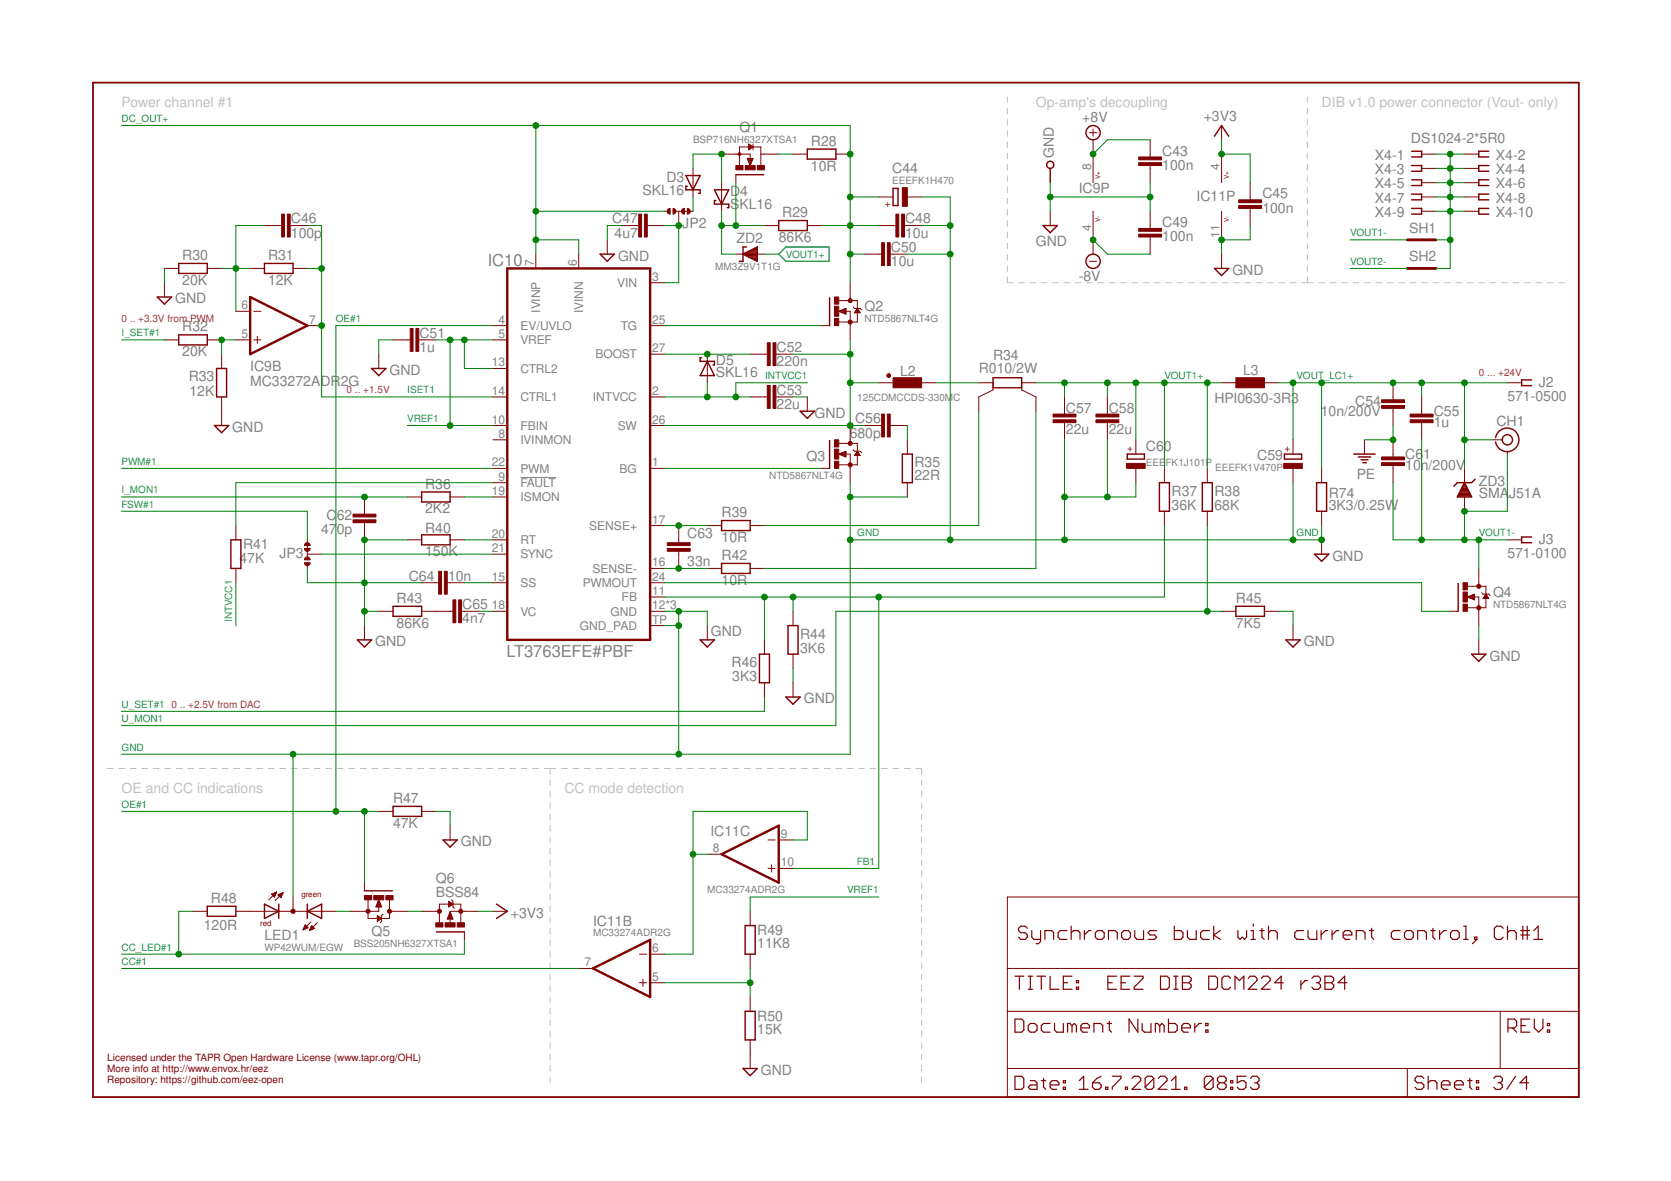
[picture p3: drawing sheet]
<svg xmlns="http://www.w3.org/2000/svg" width="297mm" height="210mm" viewBox="0 0 297 210" stroke-linecap="round" stroke-linejoin="round" font-family="sans-serif">
<defs><g id="words">
<g font-size="2.9" fill="#808080">
<text x="86.7" y="47.3">IC10</text>
<text x="90.1" y="116.9">LT3763EFE#PBF</text>
</g>
<g font-size="2.5" fill="#c0c0c0">
<text x="21.6" y="19">Power channel #1</text>
<text x="184.1" y="19">Op-amp's decoupling</text>
<text x="234.9" y="19">DIB v1.0 power connector (Vout- only)</text>
<text x="21.6" y="140.9">OE and CC indications</text>
<text x="100.3" y="140.9">CC mode detection</text>
</g>
<g font-size="2.5" fill="#808080">
<text x="131.4" y="23.5">Q1</text>
<text x="192.4" y="21.7">+8V</text>
<text x="214" y="21.5">+3V3</text>
<text x="144.1" y="25.9">R28</text>
<text x="187.3" y="28" transform="rotate(-90 187.3 28)">GND</text>
<text x="206.6" y="27.6">C43</text>
<text x="244.4" y="28.4">X4-1</text>
<text x="250.8" y="25.5">DS1024-2*5R0</text>
<text x="265.9" y="28.4">X4-2</text>
<text x="114.2" y="34.6">SKL16</text>
<text x="118.5" y="32.3">D3</text>
<text x="129.8" y="34.9">D4</text>
<text x="144.1" y="30.3">10R</text>
<text x="158.6" y="30.7">C44</text>
<text x="191.8" y="34.4">IC9P</text>
<text x="206.6" y="30.2">100n</text>
<text x="212.7" y="35.6">IC11P</text>
<text x="224.4" y="35.3">C45</text>
<text x="244.4" y="30.9">X4-3</text>
<text x="244.4" y="33.5">X4-5</text>
<text x="265.9" y="30.9">X4-4</text>
<text x="265.9" y="33.5">X4-6</text>
<text x="51.7" y="39.7">C46</text>
<text x="108.8" y="39.7">C47</text>
<text x="121.3" y="40.6">JP2</text>
<text x="129.8" y="37.2">S</text>
<text x="131.5" y="37.2">KL16</text>
<text x="139.1" y="38.6">R29</text>
<text x="160.9" y="39.7">C48</text>
<text x="206.6" y="40.3">C49</text>
<text x="224.4" y="37.8">100n</text>
<text x="244.4" y="36">X4-7</text>
<text x="244.4" y="38.6">X4-9</text>
<text x="250.5" y="41.4">SH1</text>
<text x="265.9" y="36">X4-8</text>
<text x="265.9" y="38.6">X4-10</text>
<text x="32.4" y="46.2">R30</text>
<text x="47.6" y="46.2">R31</text>
<text x="51.7" y="42.2">100p</text>
<text x="109.2" y="42.2">4u7</text>
<text x="109.9" y="46.3">GND</text>
<text x="130.9" y="43.3">ZD2</text>
<text x="138.4" y="43">86K6</text>
<text x="158.4" y="47.3">10u</text>
<text x="158.4" y="44.8">C50</text>
<text x="160.9" y="42.2">10u</text>
<text x="184.1" y="43.8">GND</text>
<text x="206.6" y="42.9">100n</text>
<text x="250.5" y="46.4">SH2</text>
<text x="31.1" y="53.9">GND</text>
<text x="32.4" y="50.6">20K</text>
<text x="47.6" y="50.6">12K</text>
<text x="191.8" y="49.9">-8V</text>
<text x="219.1" y="48.8">GND</text>
<text x="32.4" y="58.9">R32</text>
<text x="153.7" y="55.3">Q2</text>
<text x="32.4" y="63.3">20K</text>
<text x="44.5" y="66">IC9B</text>
<text x="74.6" y="62.6">1u</text>
<text x="74.6" y="60">C51</text>
<text x="127.3" y="64.8">D5</text>
<text x="138" y="65.1">220n</text>
<text x="138" y="62.6">C52</text>
<text x="176.5" y="64">R34</text>
<text x="33.5" y="67.8">R33</text>
<text x="33.7" y="70.3">12K</text>
<text x="44.5" y="68.5">MC33272ADR2G</text>
<text x="69.2" y="66.6">GND</text>
<text x="127.3" y="67">SKL16</text>
<text x="138" y="70.2">C53</text>
<text x="160" y="66.7">L2</text>
<text x="174" y="66.2">R010/2W</text>
<text x="215.9" y="71.6">HPI0630-3R3</text>
<text x="221" y="66.6">L3</text>
<text x="267.9" y="71.2">571-0500</text>
<text x="273.5" y="68.8">J2</text>
<text x="41.3" y="76.8">GND</text>
<text x="138" y="72.7">22u</text>
<text x="144.8" y="74.4">GND</text>
<text x="151" y="77.8">680p</text>
<text x="152" y="75.3">C56</text>
<text x="189.5" y="77.2">22u</text>
<text x="189.5" y="73.4">C57</text>
<text x="197.1" y="77.2">22u</text>
<text x="197.1" y="73.4">C58</text>
<text x="234.8" y="74">10n/200V</text>
<text x="240.9" y="72.1">C54</text>
<text x="254.9" y="75.9">1u</text>
<text x="254.9" y="74">C55</text>
<text x="266" y="75.6">CH1</text>
<text x="143.4" y="81.9">Q3</text>
<text x="162.6" y="83">R35</text>
<text x="203.7" y="80.2">C60</text>
<text x="223.5" y="81.7">C59</text>
<text x="249.8" y="83.5">10n/200V</text>
<text x="249.8" y="81.6">C6</text>
<text x="253" y="81.6">1</text>
<text x="75.6" y="86.8">R36</text>
<text x="162.6" y="85.3">22R</text>
<text x="208.3" y="88.1">R37</text>
<text x="215.9" y="88.1">R38</text>
<text x="236.2" y="88.4">R74</text>
<text x="241.2" y="85.2">PE</text>
<text x="262.9" y="88.6">SMA</text>
<text x="262.9" y="86.3">ZD3</text>
<text x="268.3" y="88.6">J51A</text>
<text x="57.1" y="94.9">47</text>
<text x="58.1" y="92.4">C</text>
<text x="59.9" y="94.9">0p</text>
<text x="59.9" y="92.4">62</text>
<text x="75.6" y="91.3">2K2</text>
<text x="75.6" y="94.8">R40</text>
<text x="122.2" y="95.6">C63</text>
<text x="128.3" y="91.9">R39</text>
<text x="208.3" y="90.6">36K</text>
<text x="215.9" y="90.6">68K</text>
<text x="236.2" y="90.6">3K3/0.25W</text>
<text x="42.6" y="100.1">47K</text>
<text x="43.2" y="97.6">R41</text>
<text x="49.7" y="99.1">JP3</text>
<text x="75.6" y="98.9">150K</text>
<text x="122.2" y="100.7">33n</text>
<text x="128.3" y="96.3">10R</text>
<text x="128.3" y="99.5">R42</text>
<text x="236.8" y="99.6">GND</text>
<text x="267.9" y="99.1">571-0100</text>
<text x="273.5" y="96.7">J3</text>
<text x="70.5" y="107.2">R43</text>
<text x="72.7" y="103.2">C64</text>
<text x="79.6" y="103.2">10n</text>
<text x="128.3" y="104">10R</text>
<text x="219.7" y="107.2">R45</text>
<text x="265.4" y="106.1">Q4</text>
<text x="70.5" y="111.6">86K6</text>
<text x="82.2" y="110.8">4n7</text>
<text x="82.2" y="108.3">C65</text>
<text x="126.4" y="113">GND</text>
<text x="142.2" y="113.5">R44</text>
<text x="219.7" y="111.6">7K5</text>
<text x="66.7" y="114.9">GND</text>
<text x="130" y="118.6">R46</text>
<text x="142.2" y="116">3K6</text>
<text x="231.8" y="114.9">GND</text>
<text x="264.8" y="117.4">GND</text>
<text x="130.2" y="121.1">3K3</text>
<text x="142.9" y="125">GND</text>
<text x="69.9" y="142.7">R47</text>
<text x="69.9" y="147.1">47K</text>
<text x="126.3" y="148.5">IC11C</text>
<text x="81.9" y="150.4">GND</text>
<text x="37.5" y="160.5">R48</text>
<text x="77.5" y="159.4">BSS84</text>
<text x="77.5" y="156.9">Q6</text>
<text x="36.2" y="165.3">120R</text>
<text x="47" y="167.1">LED1</text>
<text x="66.1" y="166.4">Q5</text>
<text x="90.8" y="163.1">+3V3</text>
<text x="105.4" y="164.5">IC11B</text>
<text x="134.6" y="166.2">R49</text>
<text x="134.6" y="168.5">11K8</text>
<text x="134.6" y="183.7">15K</text>
<text x="134.6" y="181.4">R50</text>
<text x="135.3" y="191.1">GND</text>
</g>
<g font-size="2.1" fill="#808080">
<text x="193.9" y="30.1" transform="rotate(-90 193.9 30.1)">8</text>
<text x="216.8" y="30.1" transform="rotate(-90 216.8 30.1)">4</text>
<text x="193.9" y="41.1" transform="rotate(-90 193.9 41.1)">4</text>
<text x="94.9" y="47.3" transform="rotate(-90 94.9 47.3)">7</text>
<text x="102.5" y="47.3" transform="rotate(-90 102.5 47.3)">6</text>
<text x="216.8" y="42.3" transform="rotate(-90 216.8 42.3)">11</text>
<text x="109.7" y="51">VIN</text>
<text x="115.9" y="49.9">3</text>
<text x="42.9" y="55">6</text>
<text x="55" y="57.5">7</text>
<text x="88.6" y="57.5">4</text>
<text x="92.5" y="58.6">EV/UVLO</text>
<text x="96" y="55.5" transform="rotate(-90 96 55.5)">IVINP</text>
<text x="103.6" y="55.7" transform="rotate(-90 103.6 55.7)">IVINN</text>
<text x="110.4" y="58.6">TG</text>
<text x="115.9" y="57.5">25</text>
<text x="42.9" y="60">5</text>
<text x="87.5" y="65.1">13</text>
<text x="88.6" y="60">5</text>
<text x="92.5" y="61.2">VREF</text>
<text x="105.9" y="63.7">BOOST</text>
<text x="115.9" y="62.6">27</text>
<text x="87.5" y="70.2">14</text>
<text x="92.5" y="66.2">CTRL2</text>
<text x="92.5" y="71.3">CTRL1</text>
<text x="105.4" y="71.3">INTVCC</text>
<text x="115.9" y="70.2">2</text>
<text x="87.5" y="75.3">10</text>
<text x="88.6" y="77.8">8</text>
<text x="92.5" y="76.4">FBIN</text>
<text x="109.9" y="76.4">SW</text>
<text x="115.9" y="75.3">26</text>
<text x="87.5" y="82.9">22</text>
<text x="92.5" y="78.9">IVINMON</text>
<text x="115.9" y="82.9">1</text>
<text x="87.5" y="88">19</text>
<text x="88.6" y="85.4">9</text>
<text x="92.5" y="86.6">FAULT</text>
<text x="92.5" y="89.1">ISMON</text>
<text x="92.5" y="84">PWM</text>
<text x="110.1" y="84">BG</text>
<text x="87.5" y="95.6">20</text>
<text x="104.7" y="94.2">SENSE+</text>
<text x="115.9" y="93.1">17</text>
<text x="87.5" y="98.1">21</text>
<text x="92.5" y="99.3">SYNC</text>
<text x="92.5" y="96.7">RT</text>
<text x="105.3" y="101.8">SENSE-</text>
<text x="115.9" y="100.7">16</text>
<text x="87.5" y="103.2">15</text>
<text x="92.5" y="104.3">SS</text>
<text x="103.6" y="104.3">PWMOUT</text>
<text x="110.5" y="106.9">FB</text>
<text x="115.9" y="105.8">11</text>
<text x="115.9" y="103.2">24</text>
<text x="87.5" y="108.3">18</text>
<text x="92.5" y="109.4">VC</text>
<text x="103.1" y="112">GND_PAD</text>
<text x="108.5" y="109.4">GND</text>
<text x="115.9" y="108.3">12*3</text>
<text x="115.9" y="110.8">TP</text>
<text x="138.8" y="148.9">9</text>
<text x="126.7" y="151.5">8</text>
<text x="138.8" y="154">10</text>
<text x="103.9" y="171.8">7</text>
<text x="115.9" y="169.2">6</text>
<text x="115.9" y="174.3">5</text>
</g>
<g font-size="1.8" fill="#008080">
<text x="21.6" y="21.7">DC_OUT+</text>
<text x="240" y="42">VOUT1-</text>
<text x="139.7" y="45.8">VOUT1+</text>
<text x="240" y="47.1">VOUT2-</text>
<text x="21.6" y="59.8">I_SET#1</text>
<text x="59.7" y="57.2">OE#1</text>
<text x="72.4" y="69.9">ISET1</text>
<text x="136" y="67.4">INTVCC1</text>
<text x="207" y="67.4">VOUT1+</text>
<text x="230.5" y="67.4">VOUT_LC1+</text>
<text x="72.4" y="75">VREF1</text>
<text x="21.6" y="82.6">PWM#1</text>
<text x="21.6" y="87.7">I_MON1</text>
<text x="21.6" y="90.2">FSW#1</text>
<text x="152.4" y="95.3">GND</text>
<text x="230.5" y="95.3">GND</text>
<text x="262.9" y="95.3">VOUT1-</text>
<text x="41.3" y="110.6" transform="rotate(-90 41.3 110.6)">INTVCC1</text>
<text x="21.6" y="125.8">U_SET#1</text>
<text x="21.6" y="128.3">U_MON1</text>
<text x="21.6" y="133.4">GND</text>
<text x="21.6" y="143.6">OE#1</text>
<text x="152.3" y="153.7">FB1</text>
<text x="150.6" y="158.8">VREF1</text>
<text x="21.6" y="171.5">CC#1</text>
<text x="21.6" y="169">CC_LED#1</text>
</g>
<g font-size="1.8" fill="#808080">
<text x="123.2" y="25.5">BSP716NH6327XTSA1</text>
<text x="158.6" y="32.6">EEEFK1H470</text>
<text x="127.1" y="48">MM3Z9V1T1G</text>
<text x="153.7" y="57.2">NTD5867NLT4G</text>
<text x="152.4" y="71.2">125CDMCCDS-330MC</text>
<text x="203.7" y="82.8">EEE</text>
<text x="207.2" y="82.8">FK1J101P</text>
<text x="216" y="83.7">EEEFK1V470P</text>
<text x="136.8" y="85.2">NTD5867NLT4G</text>
<text x="265.4" y="108">NTD5867NLT4G</text>
<text x="125.7" y="158.8">MC33274ADR2G</text>
<text x="105.4" y="166.4">MC33274ADR2G</text>
<text x="47" y="169">WP42WUM/EGW</text>
<text x="62.9" y="168.3">BSS205NH6327XTSA1</text>
</g>
<g font-size="1.8" fill="#800000">
<text x="157.3" y="36.9">+</text>
<text x="201.3" y="80.3" transform="rotate(-90 201.3 80.3)">+</text>
<text x="229.3" y="80.3" transform="rotate(-90 229.3 80.3)">+</text>
<text x="19.1" y="188.6">Licensed under the TAPR Open Hardware License (www.tapr.org/OHL)</text>
<text x="19.1" y="190.5">More info at http://www.envox.hr/eez</text>
<text x="19.1" y="192.4">Repository: https://github.com/eez-open</text>
</g>
<g font-size="1.8" fill="#800080">
<text x="21.6" y="57.2">0 .. +3.3V from PWM</text>
<text x="61.6" y="69.9">0 .. +1.5V</text>
<text x="262.9" y="66.7">0 ... +24V</text>
<text x="30.5" y="125.8">0 .. +2.5V from DAC</text>
</g>
<g font-size="1.4" fill="#800000">
<text x="53.6" y="159.4">green</text>
<text x="46.2" y="164.5">red</text>
</g>
<g font-size="1.1" fill="#800000">
<text x="195.6" y="31.8" transform="rotate(-90 195.6 31.8)">V+</text>
<text x="218.4" y="31.8" transform="rotate(-90 218.4 31.8)">V+</text>
<text x="195.6" y="39.5" transform="rotate(-90 195.6 39.5)">V-</text>
<text x="218.4" y="39.5" transform="rotate(-90 218.4 39.5)">V-</text>
</g>
</g></defs>
<g fill="none" stroke="#c0c0c0" stroke-width=".18">
<path d="M179.1 17.2v1M179.1 19.2v1M232.4 17.2v1M232.4 19.2v1M179.1 21.2v1M179.1 23.2v1M179.1 25.2v1M179.1 27.2v1M179.1 29.2v1M179.1 31.2v1M179.1 33.2v1M179.1 35.2v1"/>
<path d="M179.1 37.2v1M179.1 39.2v1M232.4 21.2v1M232.4 23.2v1M232.4 25.2v1M232.4 27.2v1M232.4 29.2v1M232.4 31.2v1M232.4 33.2v1M232.4 35.2v1M232.4 37.2v1M232.4 39.2v1"/>
<path d="M179.1 49.2v1h1M179.1 41.2v1M179.1 43.2v1M179.1 45.2v1M179.1 47.2v1M181.1 50.2h1M183.1 50.2h1M185.1 50.2h1M187.1 50.2h1M189.1 50.2h1M191.1 50.2h1.1M193.1 50.2h1.1"/>
<path d="M195.2 50.2h1M197.2 50.2h1M199.2 50.2h1M201.2 50.2h1M203.2 50.2h1M205.2 50.2h1M207.2 50.2h1M209.3 50.2h.9M211.3 50.2h1M213.3 50.2h1M215.3 50.2h1M217.3 50.2h1"/>
<path d="M219.3 50.2h1M221.3 50.2h1M223.3 50.2h1M225.3 50.2h1.1M227.4 50.2h1M229.4 50.2h1M231.4 50.2h2M232.4 41.2v1M232.4 43.2v1M232.4 45.2v1M232.4 47.2v1M232.4 49.2v1"/>
<path d="M234.4 50.2h1.1M236.5 50.2h1M238.5 50.2h1M240.5 50.2h1.1M242.5 50.2h1.1M244.6 50.2h1M246.6 50.2h1M248.6 50.2h1.1M250.7 50.2h1M252.7 50.2h1M254.7 50.2h1.1M256.8 50.2h1"/>
<path d="M258.8 50.2h1M260.8 50.2h1.1M262.8 50.2h1.1M264.9 50.2h1M266.9 50.2h1M268.9 50.2h1.1M271 50.2h1M273 50.2h1M275 50.2h1.1M277.1 50.2h1M19.1 136.6h1M21.1 136.6h1.1"/>
<path d="M23.2 136.6h1M25.2 136.6h1M27.2 136.6h1.1M29.3 136.6h1M31.3 136.6h1.1M33.4 136.6h1M35.4 136.6h1.1M37.5 136.6h1M39.5 136.6h1.1M41.6 136.6h1M43.6 136.6h1M45.7 136.6h1"/>
<path d="M47.7 136.6h1M49.7 136.6h1.1M51.8 136.6h1M53.8 136.6h1.1M55.9 136.6h1M57.9 136.6h1M60 136.6h1M62 136.6h1M64.1 136.6h1M66.1 136.6h1M68.1 136.6h1.1M70.2 136.6h1"/>
<path d="M72.2 136.6h1.1M74.3 136.6h1M76.3 136.6h1.1M78.4 136.6h1M80.4 136.6h1M82.4 136.6h1.1M84.5 136.6h1M86.5 136.6h1.1M88.6 136.6h1M90.6 136.6h1.1M92.7 136.6h1M94.7 136.6h1.1"/>
<path d="M96.8 136.6h2M97.8 136.6v1M97.8 138.6v1M99.8 136.6h1.1M101.9 136.6h1M103.9 136.6h1M105.9 136.6h1.1M107.9 136.6h1.1M110 136.6h1M112 136.6h1.1M114 136.6h1.1M116.1 136.6h1"/>
<path d="M118.1 136.6h1M120.1 136.6h1.1M122.2 136.6h1M124.2 136.6h1M126.2 136.6h1.1M128.3 136.6h1M130.3 136.6h1M132.3 136.6h1M134.4 136.6h1M136.4 136.6h1M138.4 136.6h1M140.5 136.6h1"/>
<path d="M142.5 136.6h1M144.5 136.6h1M146.5 136.6h1.1M148.6 136.6h1M150.6 136.6h1M152.6 136.6h1.1M154.7 136.6h1M156.7 136.6h1M158.7 136.6h1.1M160.8 136.6h1M162.8 136.6h1v1M163.8 138.6v1"/>
<path d="M97.8 140.7v1M97.8 142.7v1M97.8 144.7v1M97.8 146.7v1.1M97.8 148.8v1M97.8 150.8v1M97.8 152.8v1.1M97.8 154.9v1M97.8 156.9v1M97.8 158.9v1.1M163.8 140.7v1M163.8 142.7v1"/>
<path d="M163.8 144.7v1M163.8 146.7v1.1M163.8 148.8v1M163.8 150.8v1M163.8 152.8v1.1M163.8 154.9v1M163.8 156.9v1M163.8 158.9v1.1M97.8 161v1M97.8 163v1M97.8 165v1.1M97.8 167v1.1"/>
<path d="M97.8 169.1v1M97.8 171.1v1M97.8 173.1v1.1M97.8 175.2v1M97.8 177.2v1M97.8 179.2v1.1M163.8 161v1M163.8 163v1M163.8 165v1.1M163.8 167v1.1M163.8 169.1v1M163.8 171.1v1"/>
<path d="M163.8 173.1v1.1M163.8 175.2v1M163.8 177.2v1M163.8 179.2v1.1M97.8 181.3v1M97.8 183.3v1M97.8 185.3v1.1M97.8 187.3v1.1M97.8 189.4v1M97.8 191.4v1M163.8 181.3v1M163.8 183.3v1"/>
<path d="M163.8 185.3v1.1M163.8 187.3v1.1M163.8 189.4v1M163.8 191.4v1"/>
</g>
<path d="M92.5 84.9h6.3" fill="none" stroke="#808080" stroke-width=".18"/>
<g fill="none" stroke="#800000" stroke-width=".21">
<path d="M180.4 173.5h1.6M181.2 173.5v2.3M182.6 165l-.4-.4h-.7l-.4 .4v.4l.4 .4h.7l.4 .4v.4l-.4 .4h-.7l-.4-.4M182.8 173.5h.8M182.8 175.8h.8M183.2 173.5v2.3M183.4 165.4v1.2l.4 .4h1.2M184.3 173.5h1.6M185 165.4v1.9l-.4 .4h-.4M185.1 173.5v2.3M185.7 167v-1.6h1.2l.4 .4v1.2M186.7 173.5v2.3h1.5"/>
<path d="M189 174.7h.8M189.7 165.4h-1.2l-.4 .4v.8l.4 .4h1.2M190.4 165.8l.4-.4h.8l.4 .4v1.2M190.4 164.6v2.4M190.6 173.5h-1.6v2.3h1.6M191.3 175.5h.4v.3h-.4zM191.3 174.3h.4v.4h-.4zM192.8 165.4v1.6M193.9 165.4h-.4l-.7 .8M194.7 165.8l.4-.4h.8l.4 .4v.8l-.4 .4h-.8l-.4-.4zM196.9 174.7h.8M197 167v-1.6h1.2l.4 .4v1.2"/>
<path d="M198.5 173.5h-1.6v2.3h1.6M199.3 174.7h.8M199.4 165.8l.4-.4h.8l.3 .4v.8l-.3 .4h-.8l-.4-.4zM200.8 173.5h-1.5v2.3h1.5M201.6 173.5h1.6v.4l-1.6 1.6v.3h1.6M201.7 165.4v1.2l.4 .4h1.2v-1.6M205.6 165.4h-1.2l-.3 .4 .3 .4h.8l.4 .4-.4 .4h-1.1M206.3 173.5h1.2l.4 .4v1.6l-.4 .3h-1.2zM208.6 173.5h.8M208.6 175.8h.8M208.7 164.6v2.4h1.2l.4-.4v-.8l-.4-.4h-1.2M209 173.5v2.3"/>
<path d="M210.2 173.5h1.2l.4 .4v.4l-.4 .4 .4 .4v.4l-.4 .3h-1.2zM210.2 174.7h1.2M211.1 165.4v1.2l.4 .4h1.1v-1.6M214.9 173.5h1.1l.4 .4v1.6l-.4 .3h-1.1zM215 165.4h-1.2l-.4 .4v.8l.4 .4h1.2M215.8 164.6v2.4M216.9 165.4l-1.1 .8 1.1 .8M218.8 173.9l-.4-.4h-.8l-.4 .4v1.6l.4 .3h.8l.4-.3M219.5 175.8v-2.3l.8 .8 .8-.8v2.3M220 165.4v1.2l.4 .4 .4-.4 .4 .4 .4-.4v-1.2M221.9 173.9l.4-.4h.8l.3 .4v.4l-1.5 1.5h1.5M222.4 167h.8"/>
<path d="M222.4 165.4h.4v1.6M222.8 164.2v.4M223.9 165.4h.8M224.2 173.9l.4-.4h.8l.4 .4v.4l-1.6 1.5h1.6M224.3 165v1.6l.4 .4M225.5 165.8l.4-.4h.8l.4 .4v1.2M225.5 164.6v2.4M228.1 174.7h-1.5l1.1-1.2v2.3M231.2 174.3v1.5M231.7 165.4h-1.1l-.4 .4v.8l.4 .4h1.1M232.4 174.3h-.4l-.8 .8M232.5 165.4v1.2l.4 .4h1.2v-1.6"/>
<path d="M233.2 173.9l.4-.4h.8l.3 .4v.4l-.3 .4M234 174.7h.4M234.4 174.7l.3 .4v.4l-.3 .3h-.8l-.4-.3M234.8 165.4v1.6M235.5 173.5h1.2l.4 .4v.4l-.4 .4 .4 .4v.4l-.4 .3h-1.2zM235.5 174.7h1.2M236 165.4h-.4l-.8 .8M236.8 165.4v1.6M238 165.4h-.4l-.8 .8M238.8 166.2h1.5v-.4l-.4-.4h-.8l-.3 .4v.8l.3 .4h.8M239.4 174.7h-1.5l1.1-1.2v2.3M241.1 167v-1.6h1.2l.4 .4v1.2"/>
<path d="M243.4 165.4h.8M243.8 165v1.6l.4 .4M248.9 165.4h-1.2l-.4 .4v.8l.4 .4h1.2M249.7 165.8l.3-.4h.8l.4 .4v.8l-.4 .4h-.8l-.3-.4zM252 167v-1.6h1.2l.4 .4v1.2M254.3 165.4h.8M254.7 165v1.6l.4 .4M255.9 165.4v1.6M257.1 165.4h-.4l-.8 .8M257.9 165.8l.3-.4h.8l.4 .4v.8l-.4 .4h-.8l-.3-.4zM260.2 164.6h.4v2.4M260.2 167h.8"/>
<path d="M262.1 166.6h.4v.4h-.4zM262.5 167l-.8 .7M267.2 165l-.4-.4h-.8l-.4 .4v1.6l.4 .4h.8l.4-.4M268 165.8l.4-.4h.8l.3 .4v1.2M268 164.6v2.4M270.3 165.4h1.6M270.3 166.2h1.6M270.7 164.6v2.4M271.5 164.6v2.4M272.6 167h1.6M272.6 165.4l.8-.8v2.4M180.4 181.1h1.2l.4 .4v1.6l-.4 .4h-1.2z"/>
<path d="M180.4 191.3h1.2l.4 .4v1.5l-.4 .4h-1.2zM182.8 182.3l.4-.4h.7l.4 .4v.8l-.4 .4h-.7l-.4-.4zM183.2 192.1h.7l.4 .3v1.2h-1.1l-.4-.4 .4-.4h1.1M185.1 192.1h.8M185.5 191.7v1.5l.4 .4M186.7 192.8h1.5v-.4l-.4-.3h-.8l-.3 .3v.8l.3 .4h.8M186.7 181.9h-1.2l-.4 .4v.8l.4 .4h1.2M187.5 181.9v1.2l.3 .4h1.2v-1.6M189 193.2h.4v.4h-.4zM189 192.1h.4v.3h-.4zM190.6 182.3l-.4-.4h-.4v1.6M190.6 182.3l.4-.4 .3 .4v1.2"/>
<path d="M190.6 182.3v1.2M191.9 193.6h1.5M191.9 192.1l.7-.8v2.3M192.1 182.7h1.6v-.4l-.4-.4h-.8l-.4 .4v.8l.4 .4h.8M194.2 192.4h1.2l.3 .4v.4l-.3 .4h-.8l-.4-.4zM194.5 183.5v-1.6h1.1l.4 .4v1.2M195.7 191.3l-.7 .4-.8 .7M196.5 193.2h.4v.4h-.4zM196.8 181.9h.8M197.2 181.5v1.6l.4 .4M197.7 191.3h1.6v.4l-1.6 1.5v.4M200 193.2h.4v.4h-.4z"/>
<path d="M201.2 191.7l.4-.4h.8l.4 .4v.4l-1.6 1.5h1.6M202.3 181.1v2.4l-1.6-2.4v2.4M203 181.9v1.2l.4 .4h1.2v-1.6M205.1 191.7v1.5l-.4 .4h-.8l-.3-.4M205.1 191.7l-.4-.4h-.8l-.3 .4v1.5M205.1 191.7l-1.5 1.5M205.9 191.7l.4-.4h.8l.4 .4v.4l-1.6 1.5h1.6M206.2 182.3l-.4-.4h-.4v1.6M206.2 182.3v1.2M206.2 182.3l.3-.4 .4 .4v1.2M207.7 181.1v2.4h1.2l.4-.4v-.8l-.4-.4h-1.2M208.2 193.6h1.6"/>
<path d="M208.2 192.1l.8-.8v2.3M210.1 182.7h1.5v-.4l-.4-.4h-.8l-.3 .4v.8l.3 .4h.8M210.6 193.2h.4v.4h-.4zM212.4 181.9v1.6M213.6 181.9h-.4l-.8 .8M214.3 183.1h.4v.4h-.4zM214.3 181.9h.4v.4h-.4zM215.6 191.7v1.5l-.4 .4h-.7l-.4-.4M215.6 191.7l-.4-.4h-.7l-.4 .4v1.5M215.6 191.7l-1.5 1.5M216.8 192.4l-.4 .4v.4l.4 .4h.8l.4-.4v-.4l-.4-.4M216.8 192.4l-.4-.3v-.4l.4-.4h.8l.4 .4v.4l-.4 .3"/>
<path d="M216.8 192.4h.8M218.8 193.2h.3v.4h-.3zM218.8 192.1h.3v.3h-.3zM221.5 191.3h-1.6v1.1l.8-.3h.4l.4 .3v.8l-.4 .4h-.8l-.4-.4M222.3 191.7l.4-.4h.7l.4 .4v.4l-.4 .3M223 192.4h.4M223.4 192.4l.4 .4v.4l-.4 .4h-.7l-.4-.4M253.1 191.7l-.4-.4h-.8l-.4 .4v.4l.4 .3h.8l.4 .4v.4l-.4 .4h-.8l-.4-.4M253.9 192.4l.4-.3h.8l.3 .3v1.2M253.9 191.3v2.3M256.2 192.8h1.6v-.4l-.4-.3h-.8l-.4 .3v.8l.4 .4h.8M258.6 192.8h1.5v-.4l-.4-.3h-.7l-.4 .3v.8l.4 .4h.7"/>
<path d="M260.9 192.1h.8M261.3 191.7v1.5l.4 .4M262.4 193.2h.4v.4h-.4zM262.4 192.1h.4v.3h-.4zM265.5 191.7l.4-.4h.8l.4 .4v.4l-.4 .3M266.3 192.4h.4M266.7 192.4l.4 .4v.4l-.4 .4h-.8l-.4-.4M268.1 182.7h1.1l.4-.4v-.8l-.4-.4h-1.1v2.4M268.8 182.7l.8 .8M269.4 191.3l-1.6 2.3M270.4 182.3h.8M271.7 192.4h-1.5l1.2-1.1v2.3"/>
<path d="M271.9 181.1h-1.5v2.4h1.5M272.7 181.1v1.6l.8 .8 .8-.8v-1.6M275.1 183.1h.4v.4h-.4zM275.1 181.9h.4v.4h-.4z"/>
</g>
<path d="M16.5 14.7h264.1v180.3h-264.1z" fill="none" stroke="#800000" stroke-width=".32"/>
<g fill="none" stroke="#800000" stroke-width=".18">
<path d="M118.1 37.5h.8M119.9 37.5h3.3M120.6 37.5v2.6M123.2 29.9v5.1M128.3 27.4h5v.9M128.3 32.5v5M130.8 31.1v1.4M132.8 28.2h1.1l-.6 1.2zM132.9 28.2h1M132.9 28.3h.9M132.9 28.4h.9M133 28.5h.7"/>
<path d="M133.1 28.7h.5M133.1 28.8h.5M133.1 25.6l.8 .5-.8 .5zM133.1 26.6h.1M133.1 26.5h.2M133.1 26.4h.4M133.1 26.2h.6M133.1 26h.6M133.1 25.9h.4M133.1 25.8h.2M133.1 25.7h.1M133.1 28.9h.5"/>
<path d="M133.2 29h.3M133.2 29.1h.3M133.3 29.3h.1M133.3 29.4h.1M133.9 25.6v1M135.3 27.4h3.1M135.3 29.4v-3.3h-3.9v3.3M141 27.4h2.5M148.6 27.4h2.5M156.2 35h2.5M161.3 35h2.5M186.7 37.5v2.6"/>
<path d="M193.7 23.6h1.2M194.3 22.9v1.3M194.3 24.8v7.7M194.3 37.5v7.7M204.4 24.8v3.1M204.4 29.4v3.1M204.4 37.5v3.1M217.1 22.3v2.5M217.1 27.4v5.1M217.1 37.5v5.1M222.2 32.5v3M222.2 37v3.1"/>
<path d="M252.7 35h2.5M252.7 27.4h2.5M252.7 29.9h2.5M252.7 32.5h2.5M252.7 37.5h2.5M260.3 35h2.6M260.3 27.4h2.6M260.3 29.9h2.6M260.3 32.5h2.6M260.3 37.5h2.6M29.2 47.7h2.6M29.2 50.2v2.6"/>
<path d="M36.9 47.7h2.5M41.9 55.3h2.6M44.5 47.7h2.5M45.1 55.3h1.3M45.7 59.8v1.2M47 40.1h3.1M51.6 40.1h3M52.1 47.7h2.5M54.6 57.9h2.6M87.6 57.9h2.6M95.2 45.2v2.5M102.9 45.2v2.5"/>
<path d="M107.9 42.6v2.6M110.5 40.1h3M115.1 40.1h3M115.6 50.2h2.5M115.6 57.9h2.5M130.8 45.2h5.1M135.9 40.1h2.5M143.5 40.1h2.5M146 57.9h1.5M149.1 55.3l1.3 .5M149.1 55.3h2v5.1M149.1 53.4h3.3v3.8h-3.3"/>
<path d="M149.4 55.4h1M149.4 55.2h1M149.7 55.6h.7M149.7 55.1h.7M150 55.7h.4M150 54.9h.4M150.3 55.8h.1M150.3 54.8h.1M150.4 54.8v1M150.4 54.8l-1.3 .5M151.1 50.2v3.2M151.6 54.6l.3 .2h1l.3 .3"/>
<path d="M151.9 55.6h1M152 55.4h.8M152.1 55.3h.6M152.1 55.2h.6M152.2 55.1h.4M152.3 54.9h.2M152.4 54.8l.5 .8h-1zM153.7 45.2h3M156.2 40.1h3.1M158.2 45.2h3.1M160.8 40.1h3M193.7 46.4h1.2"/>
<path d="M204.4 42.1v3.1M217.1 45.2v2.5M29.2 60.4h2.6M36.9 60.4h2.5M39.4 62.9v2.6M39.4 70.5v5.1M41.9 60.4h2.6M45.1 60.4h1.3M67.3 62.9v2.6M69.9 60.4h3M74.4 60.4h3.1M87.6 65.5h2.6"/>
<path d="M87.6 75.6h2.6M87.6 60.4h2.6M87.6 70.5h2.6M87.6 78.2h2.6M115.6 75.6h2.5M115.6 70.5h2.5M115.6 62.9h2.5M125.7 62.9v5.1M133.3 70.5h3.1M133.3 62.9h3.1M137.9 70.5h3.1M137.9 62.9h3.1"/>
<path d="M143.5 70.5v2.6M149.1 78.8h3.3v3.8h-3.3M151.1 75.6v3.2M151.6 79.9l.3 .3h1l.3 .3M153.7 75.6h3M156.2 68h2.5M158.2 75.6h3.1M161.3 78.2v2.5M163.8 68h2.6M174 68h2.5v1.3l-2.5 1.2v2.6M184.1 68h-2.5v1.3l2.5 1.2v2.6M189.2 70.5v3.1"/>
<path d="M189.2 75.1v3.1M196.8 70.5v3.1M196.8 75.1v3.1M201.9 78.2v2.5M217.1 68h2.6M224.8 68h2.5M229.8 78.2v2.5M242.5 78.2v2.5M247.6 68v3.1M247.6 72.6v3M247.6 78.2v3M252.7 70.5v3.1"/>
<path d="M252.7 75.1v3.1M265.4 78.2h1.6M267.9 68h2.6M41.9 93.4v2.5M54.6 98.5h2.6M54.6 95.9v3.4M64.8 88.3v3.1M64.8 92.9v3M72.4 88.3h2.6M72.4 95.9h2.6M80 88.3h2.5M80 95.9h2.5"/>
<path d="M87.6 85.8h2.6M87.6 88.3h2.6M87.6 83.2h2.6M87.6 98.5h2.6M87.6 95.9h2.6M115.6 93.4h2.5M115.6 83.2h2.5M120.6 93.4v3.1M120.6 98v3M125.7 93.4h2.6M133.3 93.4h2.6M146 83.2h1.5"/>
<path d="M149.1 80.7l1.3-.5v1zM149.2 80.8h1.2M149.3 80.6h1.1M149.5 80.9h.9M149.6 80.5h.8M149.8 81h.6M149.9 80.4h.5M150.1 81.1h.3M150.2 80.3h.2M150.2 80.7h.9v5.1M152 80.9h.8M152 80.8h.8"/>
<path d="M152.1 80.6h.6M152.2 80.5h.4M152.3 80.4h.2M152.3 80.3h.1M152.4 80.2l.5 .8h-1zM161.3 85.8v2.5M201.9 83.2v2.6M207 83.2v2.6M207 90.9v2.5M214.6 83.2v2.6M214.6 90.9v2.5M229.8 83.2v2.6"/>
<path d="M234.9 83.2v2.6M234.9 90.9v2.5M234.9 95.9v2.6M247.6 82.7v3.1M260.3 83.2v2.6M260.3 88.3v2.6M267.9 95.9h2.6M267.9 80.3v.4M41.9 101v2.6M54.6 100.3v.7M64.8 111.2v2.5M67.3 108.6h2.6"/>
<path d="M75 108.6h5.5M75 103.6h3M79.5 103.6h3M82 108.6h3.1M87.6 108.6h2.6M87.6 103.6h2.6M115.6 106.1h2.5M115.6 108.6h2.5M115.6 103.6h2.5M115.6 101h2.5M115.6 111.2h2.5M125.7 101h2.6"/>
<path d="M125.7 111.2v2.5M133.3 101h2.6M135.9 113.7v2.6M141 108.6v2.6M141 116.3v2.5M217.1 108.6h2.6M224.8 108.6h2.5M229.8 111.2v2.5M257.8 108.6h1.4M260.8 106.1l1.3-.5v1zM260.9 104.2h3.2v3.8h-3.3M260.9 106.1h1.2"/>
<path d="M261.1 106.2h1M261.2 106h.9M261.4 106.3h.7M261.5 105.9h.6M261.7 106.4h.4M261.8 105.7h.3M262 106.1h.9v5.1M262 106.6h.1M262.1 105.6h.1M262.9 101v3.2M262.9 113.7v2.6M263.4 105.3l.2 .3h1l.3 .3"/>
<path d="M263.7 106.2h.8M263.8 106.1h.7M263.9 106h.5M264 105.9h.3M264.1 105.7h.1M264.1 105.6l.5 .8h-1zM264.1 105.6h.1M135.9 121.3v2.6M141 121.3v2.6M48.3 158.9l.5 .5M48.3 158.9h.7M48.4 159h.6"/>
<path d="M48.5 159.2h.4M48.6 158.8h.5M48.6 159.3h.3M48.7 159.4h.1M48.9 158.7h.2M49.1 158.6h.1M49.2 158.5l-1.4 1.4M49.2 158.5l-.9 .4M49.2 158.5l-.4 .9M49.4 159h.7M49.5 159.2h.6M49.7 159.3h.3"/>
<path d="M49.7 158.9h.5M49.8 159.4h.2M49.9 159.5h.1M50 158.8h.2M50.3 158.7h.1M50.3 158.7l-1.4 1.4M50.3 158.7l-.9 .3 .5 .6M50.3 158.7l-.4 .9M52.1 159.4v2.6M64.8 156.9v1.4M65.4 159.9v3.3h3.8v-3.2M67.3 159.9l.5 1.3h-1z"/>
<path d="M67.3 144.2h2.6M75 144.2h2.5M80 146.7v2.6M80.3 159.9l.2 .3v1l.3 .3M125.7 151.8h2.6M136.5 154.3h1.3M136.5 149.3h1.3M137.2 153.7v1.3M138.4 154.3h2.6M138.4 149.3h2.6M179.1 159.4h101.5v35.6h-101.5zM34.3 162h2.6"/>
<path d="M41.9 162h17.8M53.9 165.2h.2M54 165.1h.3M54 165h.6M54.1 164.8h.6M54.1 164.7h.5M54.2 164.6h.2M54.2 164.5h.1M54.3 164.4l.5 .5-.9 .4zM55 165.3h.2M55.1 165.2h.4M55.1 165.1h.7"/>
<path d="M55.2 165h.6M55.2 164.8h.5M55.3 163.9l-1.4 1.4M55.3 164.7h.3M55.4 164.6h.1M55.4 164.5l.5 .5-.9 .4zM56.4 164l-1.4 1.4M66.9 161.1h.9M66.9 161h.8M67 160.8h.7M67 160.7h.6M67.1 160.6h.5"/>
<path d="M67.1 163.3h.7M67.1 163.2h.6M67.1 163h.4M67.1 162.9h.2M67.1 162.8h.1M67.1 162.7l.7 .5-.7 .5zM67.1 163.7h.1M67.1 163.6h.1M67.1 163.5h.3M67.1 163.4h.5M67.1 160.5h.4M67.2 160.4h.3"/>
<path d="M67.2 160.3h.2M67.2 160.1h.2M67.3 160h.1M67.3 161.1v.9h-5M68.1 162.5l-.3 .2v1l-.2 .3M69.2 162h3.2M75 162h3.1M79.5 163.3h1M79.6 163.2h.8M79.7 163h.7M79.7 162.9h.6M79.8 162.8h.5"/>
<path d="M79.8 160.2l.7 .5-.7 .5zM79.8 161.1h.1M79.8 161h.3M79.8 160.8h.5M79.8 160.7h.7M79.8 160.6h.6M79.8 160.5h.4M79.8 160.4h.2M79.8 160.3h.1M79.8 162.7h.4M79.8 162.5h.4M79.9 162.4h.3"/>
<path d="M79.9 162.3h.2M80 162.2h.1M80 162.1l.5 1.3h-1zM81.9 164v-3.3h-3.8v3.3M82.5 165.6v1.4M85.1 162h-5.1v2.1M87.6 162h2.6M102.9 172.1h2.5M113.7 174.7h1.2M113.7 169.6h1.2M114.3 174v1.3M115.6 174.7h2.5"/>
<path d="M115.6 169.6h2.5M133.3 162v2.5M133.3 169.6v2.5M133.3 177.2v2.5M179.1 179.7h101.5M179.1 172.1h101.5M266.7 179.7v10.2M133.3 184.8v5.1M179.1 189.9h101.5M250.2 189.9v5.1"/>
</g>
<g fill="none" stroke="#800000" stroke-width=".42">
<path d="M44.5 52.8l10.1 5.1-10.1 5zM90.2 47.7h25.4v66h-25.4zM128.3 151.8l10.1-5.1v10.2zM105.4 172.1l10.2-5.1v10.2z"/>
<circle cx="131.4" cy="27.4" r=".13"/>
<circle cx="52.1" cy="162" r=".25"/>
</g>
<g fill="none" stroke="#800000" stroke-width=".25">
<path d="M121.9 31.2h2.6l-1.3 2.5zM122.2 33.1h-.3v.6h2.6v.7h-.3M127 33.7h2.5l-1.2 2.6zM127.3 35.6h-.3v.7h2.5v.6h-.2M130.8 31.1h5M138.4 39.2h5.1v1.8h-5.1zM143.5 26.5h5.1v1.8h-5.1zM158.7 33.5h.9v3h-.9zM186.7 29.9v2.6M215.9 24.2l1.2-1.9 1.3 1.9M250.9 26.9h1.8v1h-1.8M250.9 29.4h1.8v1h-1.8"/>
<path d="M250.9 32h1.8v1h-1.8M250.9 34.5h1.8v1h-1.8M250.9 37h1.8v1.1h-1.8M264.6 26.9h-1.7v1h1.7M264.6 29.4h-1.7v1h1.7M264.6 32h-1.7v1h1.7M264.6 34.5h-1.7v1h1.7M264.6 37h-1.7v1.1h1.7M28 52.8h2.5l-1.3 1.3zM31.8 46.8h5.1v1.8h-5.1zM31.8 59.5h5.1v1.8h-5.1zM47 46.8h5.1v1.8h-5.1z"/>
<path d="M106.7 45.2h2.5l-1.3 1.2zM132.1 45.2l2.5-1.3v2.5zM132.2 45.2h2.4M132.4 45h2.2M132.7 45.4h1.9M132.7 43.9h-.6v2.5h-.7M132.8 44.8h1.8M133.1 45.7h1.5M133.3 44.6h1.3M133.5 45.9h1.1M133.7 44.3h.9M134 46.1h.6"/>
<path d="M134.2 44.1h.4M134.4 46.3h.2M134.6 43.9h.1M147.5 52.9v5M185.4 40.1h2.6l-1.3 1.3zM215.9 47.7h2.5l-1.3 1.3zM38.1 75.6h2.6l-1.3 1.3zM38.5 65.5h1.8v5h-1.8zM66.1 65.5h2.5l-1.3 1.3zM124.7 63.6h-.2v.6h2.5v.7h-.3M125.7 64.2l1.3 2.6h-2.5zM142.2 73.1h2.6l-1.3 1.3z"/>
<path d="M147.5 78.3v4.9M157.7 66.8h.5M157.8 66.6a.25 .25 0 0 0 0 .3 .25 .25 0 0 0 .4 0 .25 .25 0 0 0 0-.3M157.8 66.6h.4M176.5 67.1h5.1v1.8h-5.1zM265.9 77.8a2.1 2.1 0 0 1 3.2-1.4 2.1 2.1 0 0 1 0 3.5 2.1 2.1 0 0 1-3.2-1.4M272.3 67.5h-1.8v1h1.8M41 95.9h1.8v5.1h-1.8zM75 95.1h5v1.7h-5zM75 87.4h5v1.8h-5zM128.3 92.5h5v1.8h-5zM160.4 80.7h1.8v5.1h-1.8z"/>
<path d="M200.4 80.7h3v.9h-3zM206.1 85.8h1.8v5.1h-1.8zM213.7 85.8h1.8v5.1h-1.8zM228.3 80.7h3.1v.9h-3.1zM233.7 98.5h2.5l-1.3 1.3zM234 85.8h1.8v5.1h-1.8zM240.6 80.7h3.9M241.5 81.2h2.1M241.9 81.7h1.3M242.3 82.2h.6M259.2 88.1h2.3M259.3 87.9h2.1"/>
<path d="M259.4 87.7h1.9M259.5 87.4h1.7M259.6 87.2h1.4M259.7 87h1.2M259.8 86.8h1M259.9 86.6h.8M260.1 86.3h.5M260.2 86.1h.3M260.3 85.9h.1M260.3 85.8l1.3 2.5h-2.5zM262.2 85.2l-.6 .6h-2.5l-.7 .6M272.3 95.4h-1.8v1.1h1.8"/>
<path d="M63.5 113.7h2.6l-1.3 1.3zM69.9 107.8h5.1v1.7h-5.1zM124.5 113.7h2.5l-1.3 1.3zM128.3 100.1h5v1.8h-5zM135 116.3h1.8v5h-1.8zM140.1 111.2h1.8v5.1h-1.8zM219.7 107.8h5.1v1.7h-5.1zM228.6 113.7h2.5l-1.3 1.3zM259.2 103.7v4.9M261.6 116.3h2.5l-1.2 1.2zM139.7 123.9h2.5l-1.2 1.3zM64.8 158.3h4.9"/>
<path d="M69.9 143.3h5.1v1.8h-5.1zM78.7 149.3h2.6l-1.3 1.3zM36.9 161.1h5v1.8h-5zM47 160.7l2.6 1.3-2.6 1.2zM49.6 160.7v2.5M54.6 162l2.6-1.3v2.5zM54.6 160.7v2.5M77.6 165.6h4.9M88.3 160.7l1.9 1.3-1.9 1.2M132.5 164.5h1.7v5.1h-1.7zM132.5 179.7h1.7v5.1h-1.7zM132.1 189.9h2.5l-1.3 1.3z"/>
<circle cx="186.7" cy="29.3" r=".64"/>
<circle cx="194.3" cy="23.6" r="1.27"/>
<circle cx="194.3" cy="46.4" r="1.27"/>
<circle cx="267.9" cy="78.2" r=".91"/>
</g>
<g fill="#800000" stroke="#800000" stroke-width=".18">
<path d="M79 101.5h.5v4.1h-.5z"/>
<path d="M78 101.5h.5v4.1h-.5z"/>
<path d="M81.5 106.6h.5v4.1h-.5z"/>
<path d="M80.5 106.6h.5v4.1h-.5z"/>
<path d="M113.5 38.1h.5v4h-.5z"/>
<path d="M114.6 38.1h.5v4h-.5z"/>
<path d="M72.9 58.4h.5v4h-.5z"/>
<path d="M73.9 58.4h.5v4h-.5z"/>
<path d="M148.3 56.6h.8v1.3h-.8z"/>
<path d="M148.3 52.8h.8v1.3h-.8z"/>
<path d="M148.3 54.4h.8v1.8h-.8z"/>
<path d="M148.3 82h.8v1.2h-.8z"/>
<path d="M148.3 78.2h.8v1.2h-.8z"/>
<path d="M148.3 79.8h.8v1.8h-.8z"/>
<path d="M118.6 97.5h4.1v.5h-4.1z"/>
<path d="M118.6 96.5h4.1v.5h-4.1z"/>
<path d="M157.7 73.6h.5v4.1h-.5z"/>
<path d="M156.7 73.6h.5v4.1h-.5z"/>
<path d="M137.4 60.9h.5v4.1h-.5z"/>
<path d="M136.4 60.9h.5v4.1h-.5z"/>
<path d="M160.4 33.4h.9v3.3h-.9z"/>
<path d="M157.7 43.1h.5v4.1h-.5z"/>
<path d="M156.7 43.1h.5v4.1h-.5z"/>
<path d="M160.3 38.1h.5v4h-.5z"/>
<path d="M159.3 38.1h.5v4h-.5z"/>
<path d="M62.8 91.4h4v.5h-4z"/>
<path d="M62.8 92.4h4v.5h-4z"/>
<path d="M77.5 164h1.2v.8h-1.2z"/>
<path d="M81.3 164h1.2v.8h-1.2z"/>
<path d="M79.1 164h1.8v.8h-1.8z"/>
<path d="M220.2 36.5h4.1v.5h-4.1z"/>
<path d="M220.2 35.5h4.1v.5h-4.1z"/>
<path d="M187.2 74.6h4.1v.5h-4.1z"/>
<path d="M187.2 73.6h4.1v.5h-4.1z"/>
<path d="M194.8 74.6h4.1v.5h-4.1z"/>
<path d="M194.8 73.6h4.1v.5h-4.1z"/>
<path d="M64.8 159.2h1.3v.7h-1.3z"/>
<path d="M68.6 159.2h1.3v.7h-1.3z"/>
<path d="M66.4 159.2h1.8v.7h-1.8z"/>
<path d="M202.4 28.9h4.1v.5h-4.1z"/>
<path d="M202.4 27.9h4.1v.5h-4.1z"/>
<path d="M137.4 68.5h.5v4.1h-.5z"/>
<path d="M136.4 68.5h.5v4.1h-.5z"/>
<path d="M245.6 71.1h4.1v.5h-4.1z"/>
<path d="M245.6 72.1h4.1v.5h-4.1z"/>
<path d="M245.6 82.2h4.1v.5h-4.1z"/>
<path d="M245.6 81.2h4.1v.5h-4.1z"/>
<path d="M158.7 67.1h5.1v1.8h-5.1z"/>
<path d="M202.4 41.6h4.1v.5h-4.1z"/>
<path d="M202.4 40.6h4.1v.5h-4.1z"/>
<path d="M50.1 38.1h.5v4h-.5z"/>
<path d="M51.1 38.1h.5v4h-.5z"/>
<path d="M219.7 67.1h5.1v1.8h-5.1z"/>
<path d="M228.2 82.4h3.3v.8h-3.3z"/>
<path d="M250.7 74.6h4v.5h-4z"/>
<path d="M250.7 73.6h4v.5h-4z"/>
<path d="M130.8 29.4h1.3v.8h-1.3z"/>
<path d="M134.6 29.4h1.3v.8h-1.3z"/>
<path d="M132.5 29.4h1.7v.8h-1.7z"/>
<path d="M260.1 107.4h.7v1.2h-.7z"/>
<path d="M260.1 103.6h.7v1.2h-.7z"/>
<path d="M260.1 105.2h.7v1.8h-.7z"/>
<path d="M200.3 82.4h3.3v.8h-3.3z"/>
</g>
<g fill="#800000" stroke="#800000" stroke-width=".18">
<path d="M118.7 37.2l.4-.2-.1 1.1a.53 .53 0 0 1-.3-.9z" fill-rule="evenodd"/>
<path d="M119.6 37.5h.5v.3l-.5 .3z" fill-rule="evenodd"/>
<path d="M119.6 37l.4 .2 .1 .3h-.5z" fill-rule="evenodd"/>
<path d="M122.2 37.5h.5l-.1 .3-.4 .3z" fill-rule="evenodd"/>
<path d="M122.2 37l.3 .2 .2 .3h-.5z" fill-rule="evenodd"/>
<path d="M121.3 37.2l.4-.2-.1 1.1a.53 .53 0 0 1-.3-.9z" fill-rule="evenodd"/>
<path d="M54.1 100h1a.51 .51 0 0 1-.5 .5 .51 .51 0 0 1-.5-.5z" fill-rule="evenodd"/>
<path d="M54.6 99l.4 .1 .1 .4h-.5z" fill-rule="evenodd"/>
<path d="M54.3 99.1l.3-.1v.5h-.5z" fill-rule="evenodd"/>
<path d="M54.6 96.5l.4 .1 .1 .4h-.5z" fill-rule="evenodd"/>
<path d="M54.3 96.6l.3-.1v.5h-.5z" fill-rule="evenodd"/>
<path d="M54.1 97.5h1a.51 .51 0 0 1-.5 .5 .51 .51 0 0 1-.5-.5z" fill-rule="evenodd"/>
<circle cx="151.1" cy="53.4" r=".36"/>
<circle cx="151.1" cy="57.2" r=".36"/>
<circle cx="151.1" cy="78.8" r=".36"/>
<circle cx="151.1" cy="82.6" r=".36"/>
<circle cx="81.9" cy="162" r=".36"/>
<circle cx="78.1" cy="162" r=".36"/>
<circle cx="69.2" cy="162" r=".36"/>
<circle cx="65.4" cy="162" r=".36"/>
<circle cx="262.9" cy="104.2" r=".36"/>
<circle cx="262.9" cy="108" r=".36"/>
</g>
<path d="M250.2 42.6h5M250.2 47.7h5" fill="none" stroke="#800000" stroke-width=".51"/>
<g fill="none" stroke="#008000" stroke-width=".18">
<path d="M21.6 22.3h129.5v27.9M95.2 22.3v22.9M95.2 37.5h22.9M123.2 29.9v-2.5h5.1v5.1M123.2 35v2.5M128.3 37.5v7.7h2.5M130.8 32.5v7.6M138.4 27.4h2.6M151.1 35h5.1M163.8 35h5.1v60.9M186.7 32.5v5M186.7 35h17.7"/>
<path d="M204.4 32.5v5M204.4 24.8h-7.6l-2.5 2.6M217.1 24.8v2.6h5.1v5.1M255.2 35h5.1M255.2 27.4h5.1M255.2 37.5h5.1M255.2 29.9h5.1M255.2 32.5h5.1M257.8 27.4v20.3h-2.6M29.2 47.7v2.5M39.4 47.7h5.1M47 40.1h-5.1v15.2"/>
<path d="M54.6 40.1h2.6v30.4h30.4M54.6 47.7h2.6M87.6 57.9h-27.9v86.3M95.2 42.6h7.7v2.6M110.5 40.1h-2.6v2.5M118.1 40.1h2.5v10.1h-2.5M118.1 57.9h27.9M128.3 40.1h7.6M135.9 45.2h2.5M146 40.1h10.2M151.1 45.2h2.6M161.3 45.2h7.6"/>
<path d="M163.8 40.1h5.1M194.3 42.6l2.5 2.6h7.6M222.2 40.1v2.5h-5.1v2.6M240 42.6h10.2M240 47.7h10.2M255.2 42.6h2.6M21.6 60.4h7.6M41.9 60.4h-2.5v2.5M69.9 60.4h-2.6v2.5M72.4 75.6h15.2M77.5 60.4h10.1M80 60.4v15.2"/>
<path d="M82.5 60.4v5.1h5.1M118.1 70.5h15.2M118.1 75.6h35.6M118.1 62.9h15.2M125.7 68v2.5M141 70.5h2.5M141 62.9h10.1M143.5 68h-12.7v2.5M151.1 60.4v15.2M151.1 68h5.1M161.3 75.6v2.6M166.4 68h7.6"/>
<path d="M174 73.1v20.3h-38.1M184.1 68h33M184.1 73.1v27.9h-48.2M189.2 68v2.5M189.2 78.2v17.7M196.8 68v2.5M196.8 78.2v10.1M201.9 68v10.2M207 68v15.2M214.6 68v15.2M227.3 68h40.6M229.8 68v10.2"/>
<path d="M234.9 68v15.2M247.6 75.6v2.6h-5.1M252.7 68v2.5M252.7 78.2v17.7M260.3 78.2h5.1M260.3 68v15.2M21.6 90.9h33v5M21.6 88.3h50.8M21.6 83.2h66M57.2 98.5h30.4M72.4 95.9h-7.6v15.3M82.5 95.9h5.1"/>
<path d="M82.5 88.3h5.1M87.6 85.8h-45.7v7.6M118.1 83.2h27.9M118.1 93.4h7.6M151.1 85.8v48.2h-129.5M151.1 88.3h10.2M201.9 85.8v2.5h-12.7M207 93.4v12.7h-88.9M214.6 93.4v15.2M229.8 85.8v10.1M234.9 93.4v2.5h-83.8M247.6 85.8v10.1h20.3"/>
<path d="M262.9 95.9v5.1M267.9 80.7v10.2h-7.6v5M41.9 103.6v7.6M54.6 101v2.6h20.4M64.8 108.6h2.5M82.5 103.6h5.1M85.1 108.6h2.5M118.1 103.6h134.6v5h5.1M118.1 108.6h7.6v2.6M118.1 111.2h2.5M118.1 101h7.6M120.6 108.6v25.4"/>
<path d="M135.9 106.1v7.6M141 106.1v2.5M141 118.8v2.5M156.2 106.1v48.2h-15.2M217.1 108.6h-68.5v20.4h-127M227.3 108.6h2.5v2.6M262.9 111.2v2.5M52.1 134v25.4M135.9 123.9v2.5h-114.3M21.6 144.2h45.7M64.8 144.2v12.7M77.5 144.2h2.5v2.5"/>
<path d="M123.2 151.8h2.5M141 149.3h2.5v-5.1h-20.3v25.4h-5.1M156.2 159.4h-22.9v2.6M21.6 172.1h81.3M34.3 162h-2.5v7.6M59.7 162h2.6M72.4 162h2.6M82.5 167v2.6h-60.9M85.1 162h2.5M118.1 174.7h15.2M133.3 172.1v5.1"/>
</g>
<g fill="#008000" stroke="#008000" stroke-width=".18">
<circle cx="64.8" cy="103.6" r=".51"/>
<circle cx="64.8" cy="108.6" r=".51"/>
<circle cx="64.8" cy="95.9" r=".51"/>
<circle cx="217.1" cy="42.6" r=".51"/>
<circle cx="186.7" cy="35" r=".51"/>
<circle cx="204.4" cy="35" r=".51"/>
<circle cx="120.6" cy="108.6" r=".51"/>
<circle cx="120.6" cy="111.2" r=".51"/>
<circle cx="168.9" cy="40.1" r=".51"/>
<circle cx="189.2" cy="95.9" r=".51"/>
<circle cx="151.1" cy="88.3" r=".51"/>
<circle cx="151.1" cy="95.9" r=".51"/>
<circle cx="168.9" cy="45.2" r=".51"/>
<circle cx="168.9" cy="95.9" r=".51"/>
<circle cx="189.2" cy="88.3" r=".51"/>
<circle cx="120.6" cy="134" r=".51"/>
<circle cx="196.8" cy="88.3" r=".51"/>
<circle cx="52.1" cy="134" r=".51"/>
<circle cx="229.8" cy="95.9" r=".51"/>
<circle cx="234.9" cy="95.9" r=".51"/>
<circle cx="59.7" cy="144.2" r=".51"/>
<circle cx="64.8" cy="144.2" r=".51"/>
<circle cx="82.5" cy="60.4" r=".51"/>
<circle cx="80" cy="60.4" r=".51"/>
<circle cx="80" cy="75.6" r=".51"/>
<circle cx="130.8" cy="70.5" r=".51"/>
<circle cx="125.7" cy="70.5" r=".51"/>
<circle cx="120.6" cy="93.4" r=".51"/>
<circle cx="120.6" cy="101" r=".51"/>
<circle cx="151.1" cy="75.6" r=".51"/>
<circle cx="151.1" cy="68" r=".51"/>
<circle cx="151.1" cy="62.9" r=".51"/>
<circle cx="125.7" cy="62.9" r=".51"/>
<circle cx="207" cy="68" r=".51"/>
<circle cx="214.6" cy="68" r=".51"/>
<circle cx="189.2" cy="68" r=".51"/>
<circle cx="196.8" cy="68" r=".51"/>
<circle cx="201.9" cy="68" r=".51"/>
<circle cx="141" cy="106.1" r=".51"/>
<circle cx="135.9" cy="106.1" r=".51"/>
<circle cx="156.2" cy="106.1" r=".51"/>
<circle cx="217.1" cy="27.4" r=".51"/>
<circle cx="133.3" cy="174.7" r=".51"/>
<circle cx="123.2" cy="151.8" r=".51"/>
<circle cx="57.2" cy="57.9" r=".51"/>
<circle cx="57.2" cy="47.7" r=".51"/>
<circle cx="41.9" cy="47.7" r=".51"/>
<circle cx="247.6" cy="78.2" r=".51"/>
<circle cx="64.8" cy="88.3" r=".51"/>
<circle cx="214.6" cy="108.6" r=".51"/>
<circle cx="39.4" cy="60.4" r=".51"/>
<circle cx="194.3" cy="42.6" r=".51"/>
<circle cx="194.3" cy="27.4" r=".51"/>
<circle cx="31.8" cy="169.6" r=".51"/>
<circle cx="260.3" cy="68" r=".51"/>
<circle cx="247.6" cy="68" r=".51"/>
<circle cx="229.8" cy="68" r=".51"/>
<circle cx="252.7" cy="68" r=".51"/>
<circle cx="260.3" cy="78.2" r=".51"/>
<circle cx="234.9" cy="68" r=".51"/>
<circle cx="130.8" cy="40.1" r=".51"/>
<circle cx="128.3" cy="40.1" r=".51"/>
<circle cx="120.6" cy="40.1" r=".51"/>
<circle cx="128.3" cy="27.4" r=".51"/>
<circle cx="151.1" cy="40.1" r=".51"/>
<circle cx="151.1" cy="45.2" r=".51"/>
<circle cx="95.2" cy="42.6" r=".51"/>
<circle cx="151.1" cy="27.4" r=".51"/>
<circle cx="151.1" cy="35" r=".51"/>
<circle cx="95.2" cy="37.5" r=".51"/>
<circle cx="95.2" cy="22.3" r=".51"/>
<circle cx="260.3" cy="90.9" r=".51"/>
<circle cx="262.9" cy="95.9" r=".51"/>
<circle cx="260.3" cy="95.9" r=".51"/>
<circle cx="252.7" cy="95.9" r=".51"/>
<circle cx="257.8" cy="29.9" r=".51"/>
<circle cx="257.8" cy="32.5" r=".51"/>
<circle cx="257.8" cy="35" r=".51"/>
<circle cx="257.8" cy="37.5" r=".51"/>
<circle cx="257.8" cy="27.4" r=".51"/>
<circle cx="257.8" cy="42.6" r=".51"/>
</g>
<path d="M138.4 45.2l1.3-1.3h7.7v2.5h-7.7z" fill="none" stroke="#008080" stroke-width=".25"/>
<use href="#words"/>
</svg>
